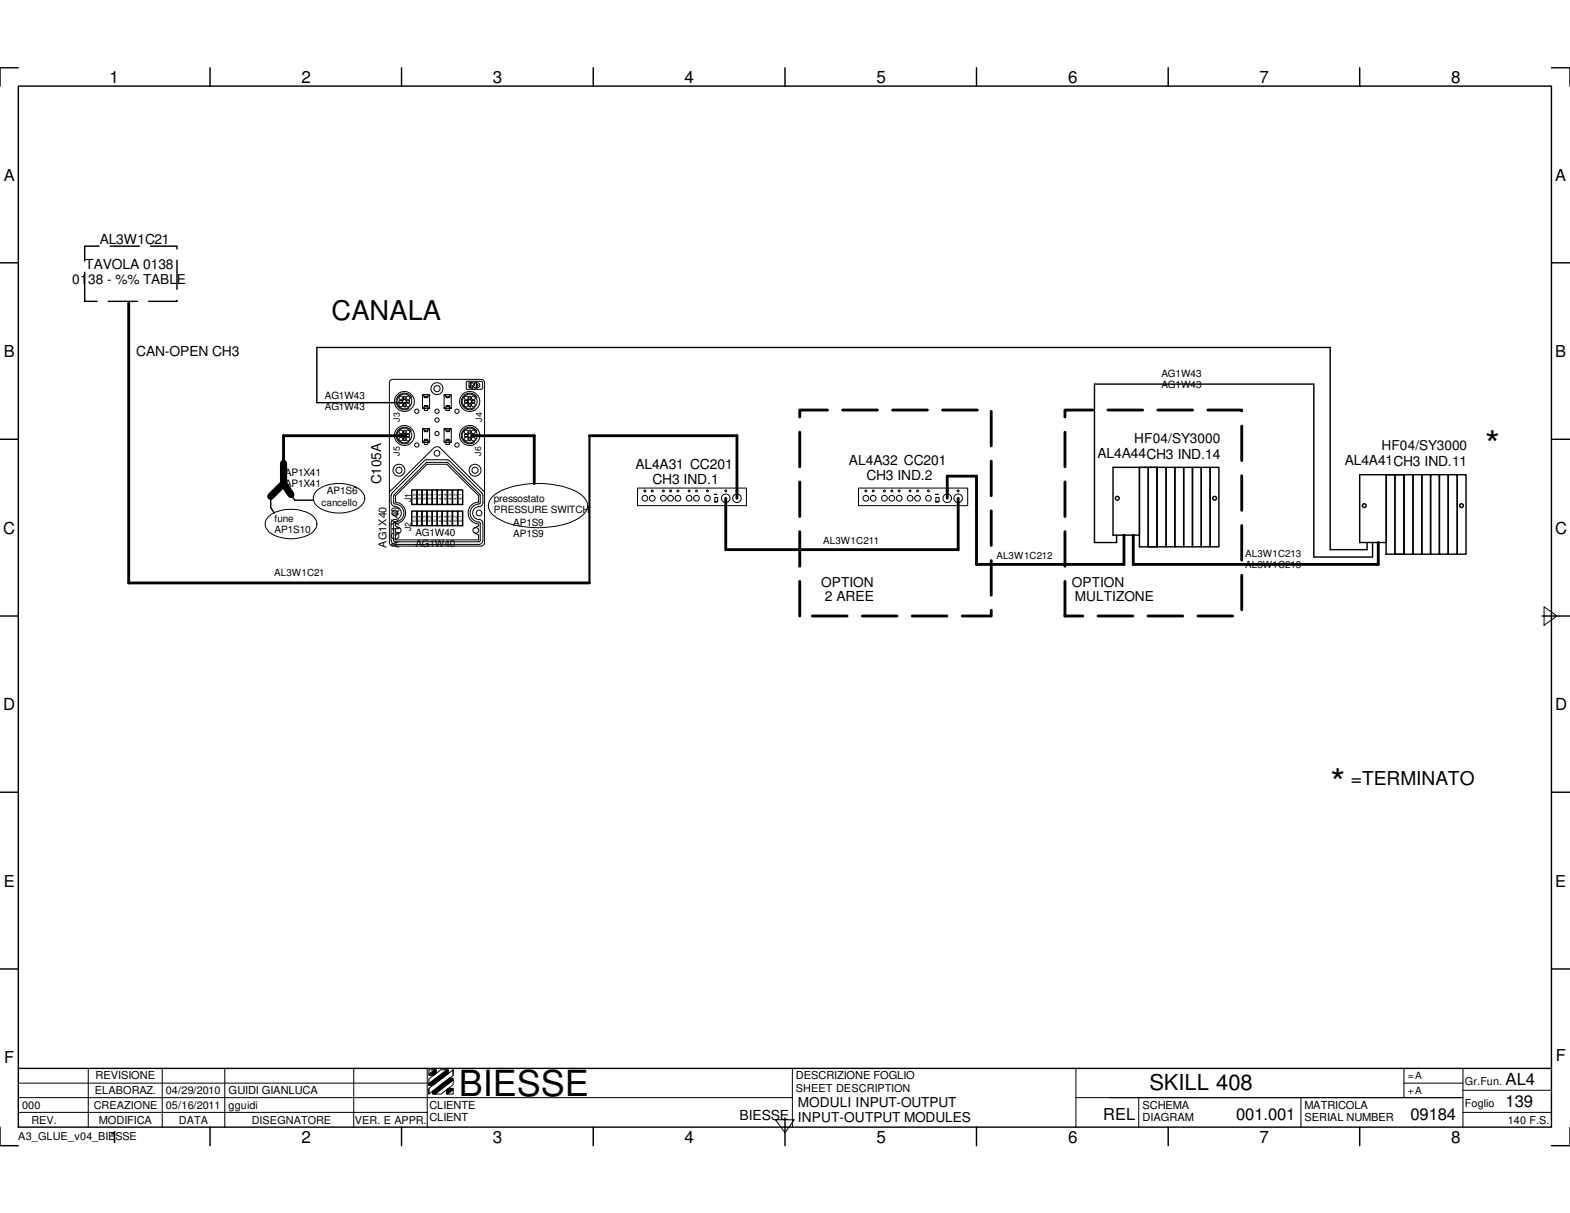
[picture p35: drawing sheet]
<svg xmlns="http://www.w3.org/2000/svg" width="279mm" height="216mm" viewBox="0 0 279 216" stroke-linecap="round" stroke-linejoin="round" font-family="sans-serif">
<defs><g id="words">
<g font-size="6.8">
<text x="264.3" y="81.5">*</text>
<text x="236.8" y="141.7">*</text>
</g>
<text font-size="6.4" x="81.7" y="195.1">BIESSE</text>
<text font-size="4.8" x="59" y="57">CANALA</text>
<text font-size="3.9" x="204.6" y="194.1">SKILL 408</text>
<text font-size="3.4" x="240.4" y="139.7">=TERMINATO</text>
<g font-size="3">
<text x="19.5" y="14.7">1</text>
<text x="53.6" y="14.7">2</text>
<text x="87.7" y="14.7">3</text>
<text x="121.8" y="14.7">4</text>
<text x="156" y="14.7">5</text>
<text x="190.1" y="14.7">6</text>
<text x="224.2" y="14.7">7</text>
<text x="258.2" y="14.7">8</text>
<text x=".6" y="95">C</text>
<text x="276.7" y="95">C</text>
<text x=".6" y="126.4">D</text>
<text x="276.7" y="126.4">D</text>
<text x="267.9" y="197">139</text>
<text x="267.9" y="193.1">AL4</text>
<text x="19.5" y="203.5">1</text>
<text x="53.6" y="203.5">2</text>
<text x="87.7" y="203.5">3</text>
<text x="121.8" y="203.5">4</text>
<text x="156" y="203.5">5</text>
<text x="190.1" y="203.5">6</text>
<text x="220" y="199.3">001.001</text>
<text x="224.2" y="203.5">7</text>
<text x="251" y="199.3">09184</text>
<text x="258.2" y="203.5">8</text>
</g>
<g font-size="2.9">
<text x=".7" y="32.1">A</text>
<text x="276.8" y="32.1">A</text>
<text x=".7" y="63.5">B</text>
<text x="276.8" y="63.5">B</text>
<text x=".7" y="157.9">E</text>
<text x="276.8" y="157.9">E</text>
<text x=".8" y="189.2">F</text>
<text x="276.9" y="188.9">F</text>
<text x="196.3" y="199.3">REL</text>
</g>
<g font-size="2.5">
<text x="15.2" y="47.8">TAVOLA 0138</text>
<text x="17.7" y="43.4">AL3W1C21</text>
<text x="24.3" y="63.4">CAN-OPEN CH3</text>
<text x="113.1" y="83.4">AL4A31 CC201</text>
<text x="151.1" y="82.8">AL4A32 CC201</text>
<text x="195.3" y="81.5">AL4A44CH3 IND.14</text>
<text x="239.3" y="82.8">AL4A41CH3 IND.11</text>
<text x="116.1" y="86.1">CH3 IND.1</text>
<text x="154.2" y="85.4">CH3 IND.2</text>
<text x="146.8" y="107">2 AREE</text>
<text x="131.6" y="199.3">BIESSE</text>
</g>
<g font-size="2.4">
<text x="12.8" y="50.6">0138 - %% TABLE</text>
<text x="201.8" y="78.9">HF04/SY3000</text>
<text x="245.8" y="80.2">HF04/SY3000</text>
<text x="67.9" y="86.2" transform="rotate(-90 67.9 86.2)">C105A</text>
<text x="146.1" y="104.4">OPTION</text>
<text x="190.8" y="104.4">OPTION</text>
<text x="191.3" y="107">MULTIZONE</text>
<text x="142" y="197">MODULI INPUT-OUTPUT</text>
<text x="142" y="199.8">INPUT-OUTPUT MODULES</text>
</g>
<g font-size="2">
<text x="17" y="192.1">REVISIONE</text>
<text x="40.6" y="194.7">GUIDI GIANLUCA</text>
<text x="76.4" y="197.4">CLIENTE</text>
<text x="141.6" y="192.1">DESCRIZIONE FOGLIO</text>
<text x="203.3" y="197.4">SCHEMA</text>
<text x="232.2" y="197.4">MATRICOLA</text>
<text x="17.6" y="200">MODIFICA</text>
<text x="76.4" y="199.6">CLIENT</text>
<text x="203.3" y="199.6">DIAGRAM</text>
<text x="232.2" y="199.6">SERIAL NUMBER</text>
</g>
<g font-size="1.9">
<text x="68.8" y="97.5" transform="rotate(-90 68.8 97.5)">AG1X40</text>
<text x="71" y="97.5" transform="rotate(-90 71 97.5)">AG1X40</text>
<text x="3.9" y="197.4">000</text>
<text x="16.7" y="197.4">CREAZIONE</text>
<text x="16.9" y="194.7">ELABORAZ.</text>
<text x="29.5" y="194.7">04/29/2010</text>
<text x="29.5" y="197.4">05/16/2011</text>
<text x="40.6" y="197.4">gguidi</text>
<text x="141.6" y="194.4">SHEET DESCRIPTION</text>
<text x="260.7" y="197">Foglio</text>
<text x="260.7" y="193.1">Gr.Fun.</text>
<text x="3.3" y="202.9">A3_GLUE_v04_BIESSE</text>
<text x="5.6" y="200">REV.</text>
<text x="31.8" y="200">DATA</text>
<text x="44.8" y="200">DISEGNATORE</text>
<text x="63.2" y="200">VER. E APPR.</text>
<text x="268.3" y="200">140 F.S.</text>
</g>
<g font-size="1.8">
<text x="57.8" y="71">AG1W43</text>
<text x="206.7" y="67.1">AG1W43</text>
<text x="206.7" y="69.1">AG1W43</text>
<text x="57.8" y="73">AG1W43</text>
<text x="50.7" y="84.8">AP1X41</text>
<text x="50.7" y="86.7">AP1X41</text>
<text x="58.2" y="88">AP1S6</text>
<text x="87.9" y="89.3">pressostato</text>
<text x="48.9" y="92.9">fune</text>
<text x="48.9" y="95">AP1S10</text>
<text x="73.9" y="95.4">AG1W40</text>
<text x="87.9" y="91.4">PRESSURE SWITCH</text>
<text x="91.3" y="93.6">AP1S9</text>
<text x="91.3" y="95.6">AP1S9</text>
<text x="73.9" y="97.4">AG1W40</text>
<text x="250.5" y="192.1">=A</text>
<text x="250.5" y="194.7">+A</text>
</g>
<g font-size="1.7">
<text x="57.2" y="90">cancello</text>
<text x="146.5" y="96.9">AL3W1C211</text>
<text x="177.3" y="99.5">AL3W1C212</text>
<text x="221.6" y="99.1">AL3W1C213</text>
<text x="221.6" y="101.2">AL3W1C213</text>
<text x="48.8" y="102.4">AL3W1C21</text>
</g>
<g font-size="1.6">
<text x="71.2" y="75.1" transform="rotate(-90 71.2 75.1)">J3</text>
<text x="85.8" y="75.1" transform="rotate(-90 85.8 75.1)">J4</text>
<text x="71.2" y="81.1" transform="rotate(-90 71.2 81.1)">J5</text>
<text x="85.6" y="81.1" transform="rotate(-90 85.6 81.1)">J6</text>
<text x="73.2" y="89.4" transform="rotate(-90 73.2 89.4)">J1</text>
<text x="73.2" y="94.5" transform="rotate(-90 73.2 94.5)">J2</text>
</g>
<g font-size=".8">
<text x="74.1" y="89.1" transform="rotate(-90 74.1 89.1)">3.5</text>
<text x="75" y="89.1" transform="rotate(-90 75 89.1)">3.4</text>
<text x="75.9" y="89.1" transform="rotate(-90 75.9 89.1)">3.3</text>
<text x="76.8" y="89.1" transform="rotate(-90 76.8 89.1)">3.2</text>
<text x="77.7" y="89.1" transform="rotate(-90 77.7 89.1)">3.1</text>
<text x="78.6" y="89.1" transform="rotate(-90 78.6 89.1)">4.5</text>
<text x="79.5" y="89.1" transform="rotate(-90 79.5 89.1)">4.4</text>
<text x="80.4" y="89.1" transform="rotate(-90 80.4 89.1)">4.3</text>
<text x="81.3" y="89.1" transform="rotate(-90 81.3 89.1)">4.2</text>
<text x="82.2" y="89.1" transform="rotate(-90 82.2 89.1)">4.1</text>
<text x="74.1" y="92.8" transform="rotate(-90 74.1 92.8)">5.5</text>
<text x="75" y="92.8" transform="rotate(-90 75 92.8)">5.4</text>
<text x="75.9" y="92.8" transform="rotate(-90 75.9 92.8)">5.3</text>
<text x="76.8" y="92.8" transform="rotate(-90 76.8 92.8)">5.2</text>
<text x="77.7" y="92.8" transform="rotate(-90 77.7 92.8)">5.1</text>
<text x="78.6" y="92.8" transform="rotate(-90 78.6 92.8)">6.5</text>
<text x="79.5" y="92.8" transform="rotate(-90 79.5 92.8)">6.4</text>
<text x="80.4" y="92.8" transform="rotate(-90 80.4 92.8)">6.3</text>
<text x="81.3" y="92.8" transform="rotate(-90 81.3 92.8)">6.2</text>
<text x="82.2" y="92.8" transform="rotate(-90 82.2 92.8)">6.1</text>
</g>
</g></defs>
<g fill="none" stroke="#000" stroke-width=".25">
<path d="M3.3 15.3h272.8v185.3h-272.8zM3.3 12.1h-3.3v3.2M37.4 12.1v3.2M71.5 12.1v3.2M105.6 12.1v3.2M139.7 12.1v3.2M173.8 12.1v3.2M207.9 12.1v3.2M242 12.1v3.2M276.1 12.1h3.3v3.2M0 46.8h3.3M276.1 46.8h3.3"/>
<path d="M0 78.2h3.3M72.1 71.7h-15.7v-9.9h180.3v36h6.6v-1.2M276.1 78.2h3.3M48.2 88.3v2l.6 1M51.8 88l.7 1h3.3M73.3 87.2h.9v2.6h-.9zM73.3 91h.9v2.6h-.9zM74.2 87.2h.9v2.6h-.9zM74.2 91h.9v2.6h-.9zM75.1 87.2h.9v2.6h-.9zM75.1 91h.9v2.6h-.9zM76 87.2h.9v2.6h-.9z"/>
<path d="M76 91h.9v2.6h-.9zM76.9 87.2h.9v2.6h-.9zM76.9 91h.9v2.6h-.9zM77.8 87.2h.9v2.6h-.9zM77.8 91h.9v2.6h-.9zM78.7 87.2h.9v2.6h-.9zM78.7 91h.9v2.6h-.9zM79.6 87.2h.9v2.6h-.9zM79.6 91h.9v2.6h-.9zM80.5 87.2h.9v2.6h-.9zM80.5 91h.9v2.6h-.9zM81.4 87.2h.9v2.6h-.9z"/>
<path d="M81.4 91h.9v2.6h-.9zM198.7 95.2v1.4h-3.9v-28.2h39v30.7h10.5v-2.5M202.8 83.2h1.5v14.1h-1.5zM202.8 83.2v12h-4.7v-12h7.8v14.1M204.3 83.2h1.6v14.1h-1.6zM204.3 97.3h1.6M205.9 83.2h1.6v14.1h-1.6zM207.5 83.2h1.6v14.1h-1.6zM209.1 83.2h1.5v14.1h-1.5zM210.6 83.2h1.6v14.1h-1.6zM212.2 83.2h1.6v14.1h-1.6zM213.8 83.2h1.5v14.1h-1.5z"/>
<path d="M215.3 83.2h1.6v14.1h-1.6zM246.7 84.5h1.5v14.1h-1.5zM246.7 84.5v12.1h-4.7v-12.1h7.9v14.1M248.2 84.5h1.6v14.1h-1.6zM248.3 98.6h1.6M249.9 84.5h1.6v14.1h-1.6zM251.5 84.5h1.5v14.1h-1.5zM253 84.5h1.6v14.1h-1.6zM254.6 84.5h1.6v14.1h-1.6zM256.2 84.5h1.5v14.1h-1.5zM257.7 84.5h1.6v14.1h-1.6zM259.3 84.5h1.6v14.1h-1.6z"/>
<path d="M0 109.6h3.3M274.4 109.6h5M0 141h3.3M276.1 141h3.3M0 172.5h3.3M276.1 172.5h3.3M3.3 190.2h272.8M139.7 199v4.9M0 200.6v3.3h3.3M37.4 200.6v3.3M71.5 200.6v3.3M105.6 200.6v3.3"/>
<path d="M173.8 200.6v3.3M207.9 200.6v3.3M242 200.6v3.3M279.4 200.6v3.3h-3.3"/>
<circle cx="198.8" cy="88.7" r=".34"/>
<circle cx="216.2" cy="88.7" r=".34"/>
<circle cx="242.8" cy="90" r=".34"/>
<circle cx="260.1" cy="90" r=".34"/>
</g>
<g fill="none" stroke="#000" stroke-width=".18">
<path d="M69.5 67.7l.4-.2h15.7a.61 .61 0 0 1 .6 .6v28.5a.64 .64 0 0 1-.6 .6h-15.7a.61 .61 0 0 1-.6-.6v-28.5zM71.1 77.7h.5M71.6 71.3h-.5l-.1 .2 .1 .1h.5M71.6 77.3h-.5v.3M71.8 70.6v.5M71.8 71.8v.5M71.8 76.6v.6M71.8 77.8v.6M71.8 70.6h.3v.6M71.8 76.6h.3v.6M72 72.4h.1M72 78.4h.1"/>
<path d="M72.1 71.8v.5h-.3M72.1 77.8v.6h-.3M72.3 71.3h.6v.3M72.3 77.3h.6v.3M72.3 71.6h.6M72.3 77.7h.6M73.2 76.8a1.48 1.48 0 0 0-2-.6 1.48 1.48 0 0 0-.5 2.1 1.48 1.48 0 0 0 2.1 .4M73.3 70.7a1.48 1.48 0 0 0-2.1-.5 1.48 1.48 0 0 0-.5 2 1.48 1.48 0 0 0 2.1 .5M75.2 70.2h1.3v2.5h-1.3zM75.2 72.5h.2v.2M75.2 76.3h1.3v2.5h-1.3zM75.2 78.5h.2v.3"/>
<path d="M75.4 70.2v.3h-.2M75.4 76.3v.2h-.2M75.5 70.5h.6v.3h-.6zM75.5 72.2h.6v.2h-.6zM75.5 72.7v.4h.6v-.4M75.5 76.5h.6v.3h-.6zM75.5 78.2h.6v.3h-.6zM75.5 78.8v.3h.6v-.3M75.5 70.7h.6M75.5 72.3h.6M75.5 76.7h.6M75.5 78.4h.6"/>
<path d="M76.2 70.2v.3h.3M76.2 76.3v.2h.3M76.5 72.5h-.3v.2M76.5 78.5h-.3v.3M79 70.2h1.3v2.5h-1.3zM79 72.5h.3v.2M79 76.3h1.3v2.5h-1.3zM79 78.5h.3v.3M79.3 70.2v.3h-.3M79.3 76.3v.2h-.3M79.4 72.7v.4h.6v-.4M79.4 78.8v.3h.6v-.3"/>
<path d="M79.4 70.5h.6v.3h-.6zM79.4 70.7h.6M79.4 72.2h.6v.2h-.6zM79.4 72.3h.6M79.4 76.5h.6v.3h-.6zM79.4 76.7h.6M79.4 78.2h.6v.3h-.6zM79.4 78.4h.6M80.1 70.2v.3h.2M80.1 76.3v.2h.2M80.3 72.5h-.2v.2M80.3 78.5h-.2v.3"/>
<path d="M82.7 71.3h.6M82.7 71.6h.6M82.7 77.3h.6M82.7 77.7h.6M82.7 71.3v.3M82.7 77.3v.3M83.4 77.2v-.6l.2-.1 .2 .1v.6M83.4 72.3h.3M83.4 78.4h.3M83.4 71.8v.5M83.4 77.8v.6M83.6 72.4h.1"/>
<path d="M83.6 78.4h.1M83.7 68.7h-.2v-.6l.3 .1v.5M83.7 70.6h-.3v.5M83.7 68.8h-.2v.2h.2v-.2M83.7 68.7h.1M83.8 70.6v.6M83.8 71.8v.5M83.8 77.8v.6M83.9 71.3h.6M83.9 71.6h.6M83.9 77.3h.6M83.9 77.7h.6"/>
<path d="M84.1 68.2l-.3-.1v.9h.4M84.1 68.6v.4M84.2 68.6h.1M84.2 68.6l.3 .4M84.2 68.2l.2 .4M84.4 68.6h.1M84.5 71.3v.3M84.5 77.3v.3M84.5 68.6v-.5h.2l.1 .9-.3 .1M84.8 68.5h.1M84.8 68.7h.1M84.8 68.5l.2 .1"/>
<path d="M84.8 68.5v-.4a.46 .46 0 0 1 .6 .5 .46 .46 0 0 1-.6 .4M84.8 68.7v.3M84.9 70.7a1.49 1.49 0 0 0-2.1-.5 1.49 1.49 0 0 0-.5 2.1 1.49 1.49 0 0 0 2.1 .4M84.9 76.8a1.49 1.49 0 0 0-2.1-.6 1.49 1.49 0 0 0-.5 2.1 1.49 1.49 0 0 0 2.1 .4M85.1 68.6l-.3 .1M85.9 69.1l-.3 .2h-2.4M85.9 69.1l-.1-1.2h-2.6l-.2 .2v1l.2 .2M47.8 91.9a6.9 6.9 0 0 1 7.3-.5 1.98 1.98 0 0 1 1.2 2.5 4.7 4.7 0 0 1-4.1 2 5.3 5.3 0 0 1-4.7-1.8 1.69 1.69 0 0 1 .3-2.2zM56.3 87.4a6.6 6.6 0 0 1 8 0 1.82 1.82 0 0 1-.5 3 6.8 6.8 0 0 1-7.5-.4 1.72 1.72 0 0 1 0-2.6zM69.3 87.3l.2 .1 7.8-7.7 .5-.2 .5 .2 7.7 7.7M69.6 88.2v1.3M69.6 89.5a.65 .65 0 0 0 .7 .6"/>
<path d="M69.6 96.2a.65 .65 0 0 0 .7 .7M70.3 90.2a1.18 1.18 0 0 1 1.1 1.3 1.18 1.18 0 0 1-1.4 1l-.4 .4v.2v3.1M70.4 89.4a1.91 1.91 0 0 1 1.8 1.9 1.91 1.91 0 0 1-1.8 1.9M70.4 89.4v-1.2l5.6-5.6h3.5l5.7 5.6v1.2a1.95 1.95 0 0 0-1.9 1.9 1.95 1.95 0 0 0 1.8 2M70.4 93.2v.4l.7 .4M71.1 94.8l-.7 .4v.9h14.8v-.9l-.7-.4M75.5 82l-5.7 5.7-.2 .5M75.8 82.4l-5.7 5.8M75.8 82.3h3.9l5.7 5.8v1.5a1.68 1.68 0 0 0-1.8 1.7 1.68 1.68 0 0 0 1.8 1.7l.1 3.2-.2 .2h-15l-.2-.2v-3.2a1.68 1.68 0 0 0 1.8-1.7 1.68 1.68 0 0 0-1.8-1.7v-1.4M79.5 81.8h-3.6l-.4 .2M79.5 81.9l.5 .1 5.7 5.7M85.2 93.3v.3l-.8 .4"/>
<path d="M85.7 87.7l.2 .5v1.3a.84 .84 0 0 1-1 .7 1.19 1.19 0 0 0-.7 1.4 1.19 1.19 0 0 0 1.3 .9l.4 .4v.2v3.1a.73 .73 0 0 1-.6 .7h-15M86.2 87.3h-.2M87.7 88.3a12.1 12.1 0 0 1 7.3-2.2 13.6 13.6 0 0 1 8.4 1.9 2.23 2.23 0 0 1 0 3.9 14.5 14.5 0 0 1-10 1.9 9.7 9.7 0 0 1-6-2.4 2.08 2.08 0 0 1 .3-3.1zM113.5 86.9h19.3v3.1h-19.3zM114.6 87.3h.3v.2h-.3zM115.9 87.3h.3v.2h-.3zM127.2 88h.4zM127.2 89.3h.4zM127.2 88.6h.5v.7h-.5zM152.8 86.9h19.4v3.1h-19.4zM159.9 87.3h.3v.2h-.3zM161.9 87.3h.2v.2h-.2z"/>
<path d="M163.2 87.3h.2v.2h-.2zM165.1 87.3h.3v.2h-.3zM166.5 88h.5zM166.5 89.3h.5zM166.5 88.6h.6v.7h-.6zM168.4 87.3h.3v.2h-.3zM170.4 87.3h.2v.2h-.2zM274.8 108l2.3 1.6-2.3 1.7zM3.3 195.4h137.7M3.3 198h72.7M3.3 192.8h72.7M15.7 190.2v10.4"/>
<path d="M28.9 190.2v10.4M40 190.2v10.4M62.9 190.2v10.4M76 190.2v10.4M76.3 192.9l3.2-2.5h.3v.7l-2.8 2.1h-.7zM76.3 191.2l1-.8h.3v.6l-.4 .4h-.9zM76.3 193.7l4.3-3.3v1l-4.3 3.3zM76.3 192l2.1-1.6h1.1l-3.2 2.5zM76.3 190.4h1l-1 .8zM76.3 192.9v.4M76.3 193.7v1M77 194.2l3-2.3h.6v.3l-3.2 2.5h-.4z"/>
<path d="M77.4 194.7l3.2-2.5v.9l-2.1 1.6zM79.5 194l.3-.3h.8v.2l-1 .8h-.1zM79.6 194.7l1-.8v.8zM80.6 190.4v1M138 199.3h3.4l-1.7 2.3zM141 190.2v10.4M191.5 195.4h68.8M191.5 190.2v10.4M202.6 195.4v5.2M231.5 195.4v5.2M249.9 192.8h10.4M249.9 190.2v5.2"/>
<path d="M260.3 190.2v10.4M260.3 198h15.8M260.3 194.1h15.8"/>
<circle cx="71.3" cy="76.9" r=".34"/>
<circle cx="71.3" cy="78.1" r=".34"/>
<circle cx="71.3" cy="72.1" r=".34"/>
<circle cx="71.3" cy="70.8" r=".34"/>
<circle cx="72" cy="77.5" r=".38"/>
<circle cx="72" cy="71.5" r=".38"/>
<circle cx="72" cy="71.5" r="1.31"/>
<circle cx="72" cy="77.5" r="1.31"/>
<circle cx="72" cy="77.5" r="1.78"/>
<circle cx="72" cy="71.5" r="1.78"/>
<circle cx="72" cy="77.5" r=".34"/>
<circle cx="72" cy="71.5" r=".34"/>
<circle cx="72.6" cy="78.1" r=".34"/>
<circle cx="72.6" cy="76.9" r=".34"/>
<circle cx="72.6" cy="72.1" r=".34"/>
<circle cx="72.6" cy="70.8" r=".34"/>
<circle cx="74.2" cy="73.2" r=".38"/>
<circle cx="74.2" cy="79.2" r=".38"/>
<circle cx="77.8" cy="69.2" r="1.06"/>
<circle cx="77.8" cy="73.2" r=".38"/>
<circle cx="77.8" cy="74.8" r=".38"/>
<circle cx="77.8" cy="77.2" r=".38"/>
<circle cx="77.8" cy="69.2" r=".55"/>
<circle cx="81.3" cy="73.2" r=".38"/>
<circle cx="81.3" cy="79.2" r=".38"/>
<circle cx="83" cy="76.9" r=".35"/>
<circle cx="83" cy="78.1" r=".35"/>
<circle cx="83" cy="72.1" r=".35"/>
<circle cx="83" cy="70.8" r=".35"/>
<circle cx="83.6" cy="71.5" r="1.32"/>
<circle cx="83.6" cy="77.5" r="1.32"/>
<circle cx="83.6" cy="77.5" r="1.79"/>
<circle cx="83.6" cy="71.5" r="1.79"/>
<circle cx="83.6" cy="77.5" r=".34"/>
<circle cx="83.6" cy="71.5" r=".34"/>
<circle cx="83.6" cy="77.5" r=".38"/>
<circle cx="83.6" cy="71.5" r=".38"/>
<circle cx="84.2" cy="78.1" r=".34"/>
<circle cx="84.2" cy="76.9" r=".34"/>
<circle cx="84.2" cy="70.8" r=".34"/>
<circle cx="84.2" cy="72.1" r=".34"/>
<circle cx="70.3" cy="91.3" r=".51"/>
<circle cx="70.9" cy="94.4" r=".51"/>
<circle cx="71" cy="83.7" r="1.06"/>
<circle cx="71" cy="83.7" r=".55"/>
<circle cx="77.8" cy="80.7" r=".5"/>
<circle cx="84.5" cy="83.7" r=".55"/>
<circle cx="84.5" cy="83.7" r="1.06"/>
<circle cx="84.7" cy="94.4" r=".51"/>
<circle cx="85.3" cy="91.3" r=".51"/>
<circle cx="114.8" cy="88.7" r=".51"/>
<circle cx="116.1" cy="88.7" r=".51"/>
<circle cx="118.1" cy="88.7" r=".51"/>
<circle cx="118.1" cy="87.4" r=".17"/>
<circle cx="119.3" cy="88.7" r=".51"/>
<circle cx="119.3" cy="87.4" r=".17"/>
<circle cx="120.6" cy="88.7" r=".51"/>
<circle cx="120.7" cy="87.4" r=".17"/>
<circle cx="122.6" cy="88.7" r=".51"/>
<circle cx="122.6" cy="87.4" r=".17"/>
<circle cx="123.9" cy="88.7" r=".51"/>
<circle cx="124" cy="87.4" r=".17"/>
<circle cx="125.9" cy="88.7" r=".51"/>
<circle cx="125.9" cy="87.4" r=".17"/>
<circle cx="129.2" cy="88.7" r=".76"/>
<circle cx="129.2" cy="87.4" r=".17"/>
<circle cx="131.1" cy="88.7" r=".76"/>
<circle cx="131.1" cy="87.4" r=".17"/>
<circle cx="154.1" cy="88.7" r=".51"/>
<circle cx="154.1" cy="87.4" r=".17"/>
<circle cx="155.4" cy="88.7" r=".51"/>
<circle cx="155.4" cy="87.4" r=".17"/>
<circle cx="157.4" cy="88.7" r=".51"/>
<circle cx="157.4" cy="87.4" r=".17"/>
<circle cx="158.7" cy="87.4" r=".17"/>
<circle cx="158.7" cy="88.7" r=".5"/>
<circle cx="160" cy="88.7" r=".5"/>
<circle cx="162" cy="88.7" r=".5"/>
<circle cx="163.3" cy="88.7" r=".5"/>
<circle cx="165.2" cy="88.7" r=".5"/>
<circle cx="168.6" cy="88.7" r=".76"/>
<circle cx="170.5" cy="88.7" r=".76"/>
</g>
<g fill="#000">
<path d="M76.3 191.2l1-.8h.3v.6l-.4 .4h-.9z" fill-rule="evenodd"/>
<path d="M77 194.2l3-2.3h.6v.3l-3.2 2.5h-.4z" fill-rule="evenodd"/>
<path d="M76.3 192.9l3.2-2.5h.3v.7l-2.8 2.1h-.7z" fill-rule="evenodd"/>
<path d="M79.5 194l.3-.3h.8v.2l-1 .8h-.1z" fill-rule="evenodd"/>
</g>
<path d="M15.1 53.6v-9.8h16.4v9.8h-16.4" fill="none" stroke="#000" stroke-width=".25" stroke-dasharray="5.2 2"/>
<path d="M22.9 54v49.8h82M72.1 77.6h-21.6v4.9M83.9 77.6h11.2v8.5M104.9 77.6h26.2v11.1M129.2 88.7v9.1h41.3v-9.1M168.6 88.7v-3.9h5.2v15.7h26.2v-5.3M201.7 95.2v5.3h43.6v-3.9" fill="none" stroke="#000" stroke-width=".51"/>
<path d="M50.5 82.5v3.6M50.5 86.1l-2.3 2.2M50.5 86.1l1.3 1.9" fill="none" stroke="#000" stroke-width="1.3"/>
<path d="M104.9 77.6v26.2" fill="none" stroke="#000" stroke-width=".38"/>
<path d="M142.3 109.6v-36.6h34.1v36.6h-34.1M189.5 109.6v-36.6h31.5v36.6h-31.5" fill="none" stroke="#000" stroke-width=".51" stroke-dasharray="6.2 2.7"/>
<use href="#words"/>
</svg>
